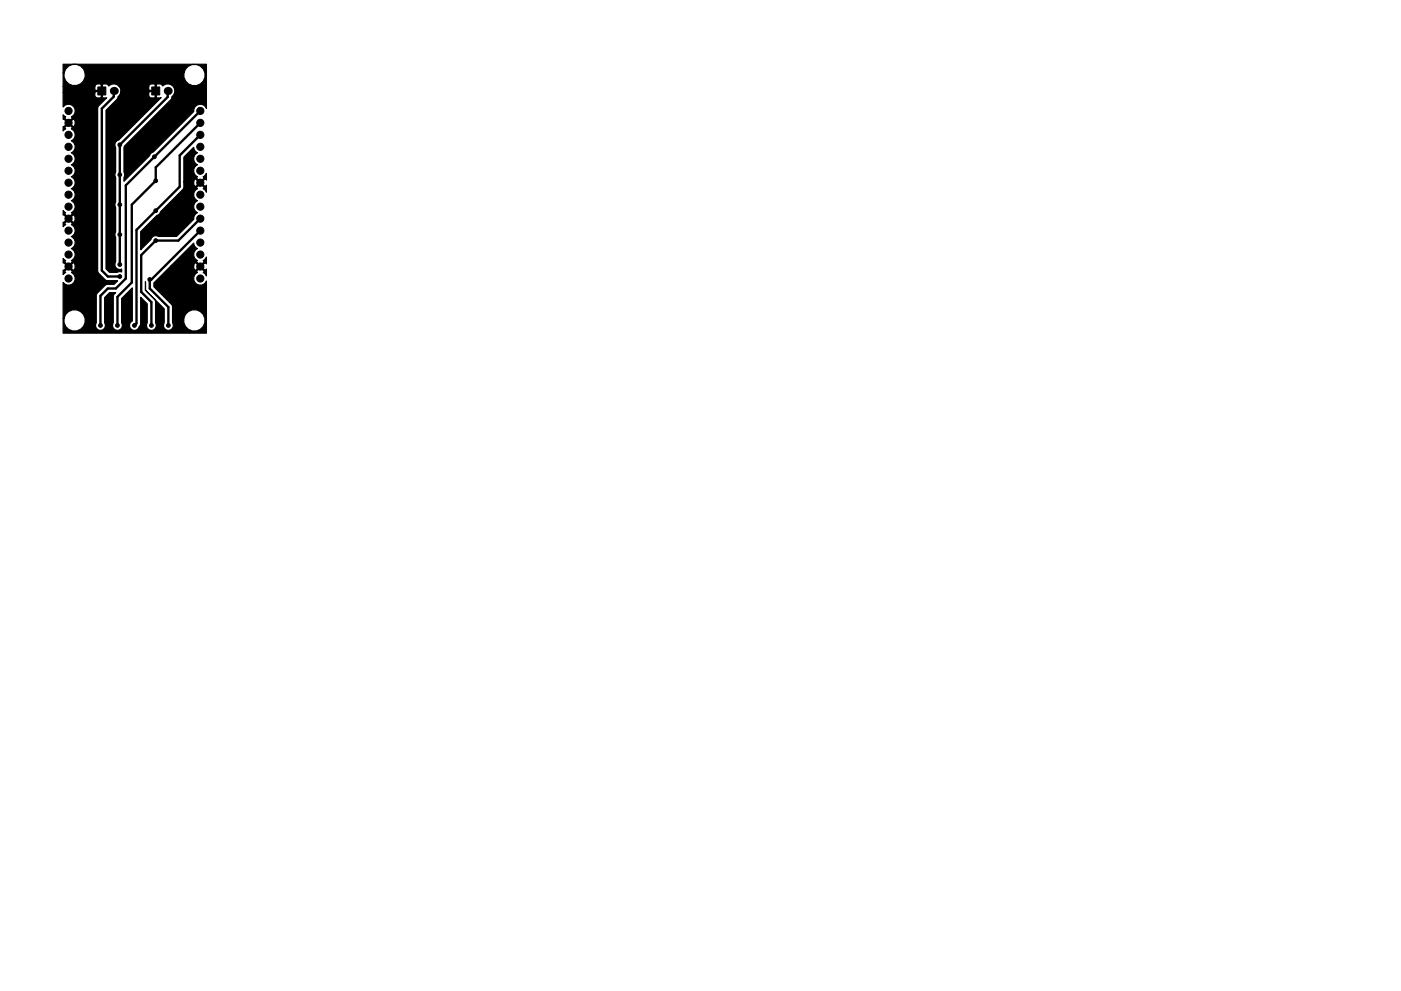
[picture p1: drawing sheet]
<svg xmlns="http://www.w3.org/2000/svg" width="297mm" height="210mm" viewBox="0 0 297 210" stroke-linecap="round" stroke-linejoin="round" font-family="sans-serif">
<g fill="#000" stroke="#000" stroke-width=".21">
<path d="M20.7 18.4h1.7v1.7h-1.7zM32.2 18.4h1.7v1.7h-1.7z"/>
<circle cx="14.5" cy="31.1" r=".76"/>
<circle cx="14.5" cy="33.7" r=".76"/>
<circle cx="14.5" cy="36.2" r=".76"/>
<circle cx="14.5" cy="23.5" r=".76"/>
<circle cx="14.5" cy="28.6" r=".76"/>
<circle cx="14.5" cy="26.1" r=".76"/>
<circle cx="14.5" cy="38.8" r=".76"/>
<circle cx="25.4" cy="30.7" r=".4"/>
<circle cx="25.4" cy="37.1" r=".4"/>
<circle cx="32.7" cy="33.3" r=".4"/>
<circle cx="33" cy="38.3" r=".4"/>
<circle cx="42.5" cy="23.5" r=".76"/>
<circle cx="42.5" cy="31.1" r=".76"/>
<circle cx="42.5" cy="33.7" r=".76"/>
<circle cx="42.5" cy="28.6" r=".76"/>
<circle cx="42.5" cy="36.2" r=".76"/>
<circle cx="42.5" cy="26.1" r=".76"/>
<circle cx="42.5" cy="38.8" r=".76"/>
<circle cx="14.5" cy="59.1" r=".76"/>
<circle cx="14.5" cy="51.5" r=".76"/>
<circle cx="14.5" cy="46.4" r=".76"/>
<circle cx="14.5" cy="48.9" r=".76"/>
<circle cx="14.5" cy="56.5" r=".76"/>
<circle cx="14.5" cy="54" r=".76"/>
<circle cx="14.5" cy="41.3" r=".76"/>
<circle cx="14.5" cy="43.8" r=".76"/>
<circle cx="25.4" cy="58.7" r=".4"/>
<circle cx="25.4" cy="49.8" r=".4"/>
<circle cx="25.4" cy="56.1" r=".4"/>
<circle cx="25.4" cy="43.4" r=".4"/>
<circle cx="31.7" cy="59.3" r=".4"/>
<circle cx="33" cy="44.7" r=".4"/>
<circle cx="33" cy="51" r=".4"/>
<circle cx="42.5" cy="56.5" r=".76"/>
<circle cx="42.5" cy="54" r=".76"/>
<circle cx="42.5" cy="48.9" r=".76"/>
<circle cx="42.5" cy="59.1" r=".76"/>
<circle cx="42.5" cy="46.4" r=".76"/>
<circle cx="42.5" cy="51.5" r=".76"/>
<circle cx="42.5" cy="43.8" r=".76"/>
<circle cx="42.5" cy="41.3" r=".76"/>
<circle cx="21.3" cy="69" r=".4"/>
<circle cx="24.9" cy="69" r=".4"/>
<circle cx="28.5" cy="69" r=".4"/>
<circle cx="32.1" cy="69" r=".4"/>
<circle cx="35.7" cy="69" r=".4"/>
</g>
<g fill="#000">
<circle cx="24.1" cy="19.3" r=".85"/>
<circle cx="35.6" cy="19.3" r=".85"/>
</g>
<path d="M24.1 19.3v1.2l-2.5 2.5v34.4l1.3 1.3h2.5M35.6 19.3v1.3l-10.2 10.1v25.4M42.5 23.5l-15.8 15.8v19.8l-2.1 2.1h-1.7l-1.6 1.6v6.2M42.5 26.1l-9.5 9.4v2.8l-5.1 5.1v16.5l-3 3.1v6M42.5 28.6l-4.4 4.4v6.6l-9.2 9.2v19.8l-.4 .4M42.5 46.4l-4.7 4.6h-4.8l-3.1 3.1v7.8l2.2 2.2v4.9M42.5 49.2v-.3l-10.4 10.4h-.4v1.9l4 4v3.8" fill="none" stroke="#000" stroke-width=".5"/>
<path d="M39 33.3l2.1-2a1.26 1.26 0 0 0 .8 1.1 1.38 1.38 0 0 0-.9 1.3 1.38 1.38 0 0 0 .9 1.3 1.38 1.38 0 0 0-.9 1.2 1.38 1.38 0 0 0 .9 1.3l-.2 .3 .8 .8 .8-.8-.2-.3 .7-.7v1.4l-.3-.2-.9 .8 .9 .8 .2-.1 .1-.2v1.5l-.7-.8 .2-.3-.8-.8-.8 .8 .2 .3a1.38 1.38 0 0 0-.9 1.3 1.38 1.38 0 0 0 .9 1.3 1.38 1.38 0 0 0-.9 1.2 1.38 1.38 0 0 0 .9 1.3 1.31 1.31 0 0 0-.8 1.4l-3.7 3.7h-3.8a1.05 1.05 0 0 0-1.6 .6l-2.2 2.2v-3.9l3.4-3.4 .4-.1 .4-.7 4.7-4.6 .3-.7v-1h2.1l.1 .9 .3 .1 .8-.8-.8-.8h-.3l-.1 .6h-2.1zM13.4 13.6h30.4v9.4a1.4 1.4 0 0 0-1.7-.9 1.4 1.4 0 0 0-1 1.6l-8.6 8.5-.4 .2-.4 .6-5.4 5.5 .1-1.2-.1-.8v-5.2l.1-.3 9.8-9.8 .3-.6a1.53 1.53 0 0 0 .2-2.3 1.53 1.53 0 0 0-2.2-.1l-.5-.4h-.7l-.2 .2v2.6l.2 .2 .9-.1-9 9a1.05 1.05 0 0 0-.7 1.6v5.2l-.1 .8 .1 .3v5.3l-.1 .7 .1 .4v5.2l-.1 .8 .1 .3v5.3l-.1 .3a1.04 1.04 0 0 0 1.4 1.2v.6l-2.6 .1-.7-.8v-33.6l2.3-2.3 .8-1.5h5.9v.7l.3 .4 .9 .1 .2-.2v-1.2h-1.2l-.2 .2h-5.9l-.1-.9-.2-.4h6.2v.7l.2 .2h1.2v-1.2l-.2-.2h-.7l-.5 .5-6.3-.1a1.56 1.56 0 0 0-2.2 0l-.4-.4h-.7l-.2 .2v2.6l.2 .2h.7l-1.6 1.6-.3 .6v34.4l.3 .6 1.5 1.5 2.4 .1-.7 .7-1.7 .1-2 2-.1 6.1a1.05 1.05 0 0 0 .9 1.6 1.05 1.05 0 0 0 .9-1.6v-5.4l1-1h1.3l-.4 .5-.1 .4v5.5l-.1 .3a1.05 1.05 0 0 0 1.2 1.3 1.05 1.05 0 0 0 .7-1.6v-5.2l2.3-2.2v7l-.2 .1a1.07 1.07 0 0 0 0 1.7 1.07 1.07 0 0 0 1.7-.7l.2-.6v-5.5l1.4 1.4v4l-.1 .3a1.05 1.05 0 0 0 1.2 1.3 1.05 1.05 0 0 0 .7-1.6l-.1-4.7-2.1-2.2v-1.8v1.4l.3 .6 3.7 3.7v3l-.1 .3a1.05 1.05 0 0 0 1.2 1.3 1.05 1.05 0 0 0 .7-1.6v-1h2.4a2.28 2.28 0 0 0 2.6 2.7 2.28 2.28 0 0 0 1.5-3.5 2.28 2.28 0 0 0-3.8 0l-.3 .8h-2.4l-.1-2.7-3.9-4v-.8l3.7-3.7h4.8l.1 1h.3l.8-.8-.8-.8-.3 .1-.1 .5h-4.8l4.8-4.7 .2 .7 .6 .4-.2 .1a1.4 1.4 0 0 0 .2 2.5l-.2 .3 .8 .8 .8-.8-.2-.3 .7-.8v1.5l-.3-.3-.9 .8 .9 .8h.2l.1-.2v1.5l-.7-.8 .2-.3-.8-.8-.8 .8 .2 .3a1.4 1.4 0 0 0-.4 2.3 1.4 1.4 0 0 0 2.3-.5v11.1h-30.4v-3.2h.2a2.28 2.28 0 0 0 2.7 2.7 2.28 2.28 0 0 0 1.4-3.5 2.28 2.28 0 0 0-3.8 0l-.3 .8h-.2v-7.6l.3 .4a1.41 1.41 0 0 0 2.1-.5 1.41 1.41 0 0 0-.7-2l.2-.3-.8-.8-.8 .8 .2 .3-.5 .5v-1h.1l.9-.8h.3l.8 .8h.3a1.01 1.01 0 0 0-.3-1.6l-.8 .8h-.3l-.9-.8-.1 .1v-1l.5 .5-.2 .3 .8 .8 .8-.8-.2-.3 .2-.1a1.4 1.4 0 0 0-.2-2.5 1.38 1.38 0 0 0 .9-1.2 1.38 1.38 0 0 0-.9-1.3 1.38 1.38 0 0 0 .9-1.3 1.38 1.38 0 0 0-.9-1.2l.2-.3-.8-.8-.8 .8 .2 .3-.5 .4v-1l.1 .1 .9-.8h.3l.8 .8 .3-.1a1.01 1.01 0 0 0-.3-1.5l-.8 .8h-.3l-.9-.8h-.1v-.9l.5 .4-.2 .3 .8 .8 .8-.8-.2-.3 .2-.1a1.4 1.4 0 0 0-.2-2.4 1.38 1.38 0 0 0 .9-1.3 1.38 1.38 0 0 0-.9-1.3 1.38 1.38 0 0 0 .9-1.2 1.38 1.38 0 0 0-.9-1.3 1.38 1.38 0 0 0 .9-1.3 1.38 1.38 0 0 0-.9-1.2 1.38 1.38 0 0 0 .9-1.3 1.38 1.38 0 0 0-.9-1.3 1.38 1.38 0 0 0 .9-1.3 1.38 1.38 0 0 0-.9-1.2 1.38 1.38 0 0 0 .9-1.3 1.38 1.38 0 0 0-.9-1.3l.2-.3-.8-.8-.8 .8 .2 .3-.5 .5v-1l.1 .1 .9-.8h.3l.8 .8 .3-.1a1.01 1.01 0 0 0-.3-1.5l-.8 .8h-.3l-.9-.8h-.1v-.9l.5 .4-.2 .3 .8 .8 .8-.8-.2-.3 .2-.1a1.42 1.42 0 0 0 .3-2.2 1.42 1.42 0 0 0-2.2 .2v-3.1h6.7v.7l.3 .4 .9 .1 .2-.2v-1.2h-1.2l-.2 .2h-6.7v-1.3h6.7v.7l.2 .2h1.2v-1.2l-.2-.2-.9 .1-.3 .4h-6.7v-2.8h.2a2.28 2.28 0 0 0 2.2 2.7 2.28 2.28 0 0 0 2.3-2.7h20.9v.9a2.28 2.28 0 0 0 3.5 1.4 2.28 2.28 0 0 0 0-3.8 2.28 2.28 0 0 0-3.5 1.5h-20.9a2.28 2.28 0 0 0-2.3-1.9 2.28 2.28 0 0 0-2.2 1.9h-.2z" fill="#000" stroke="#000" stroke-width=".25"/>
</svg>
